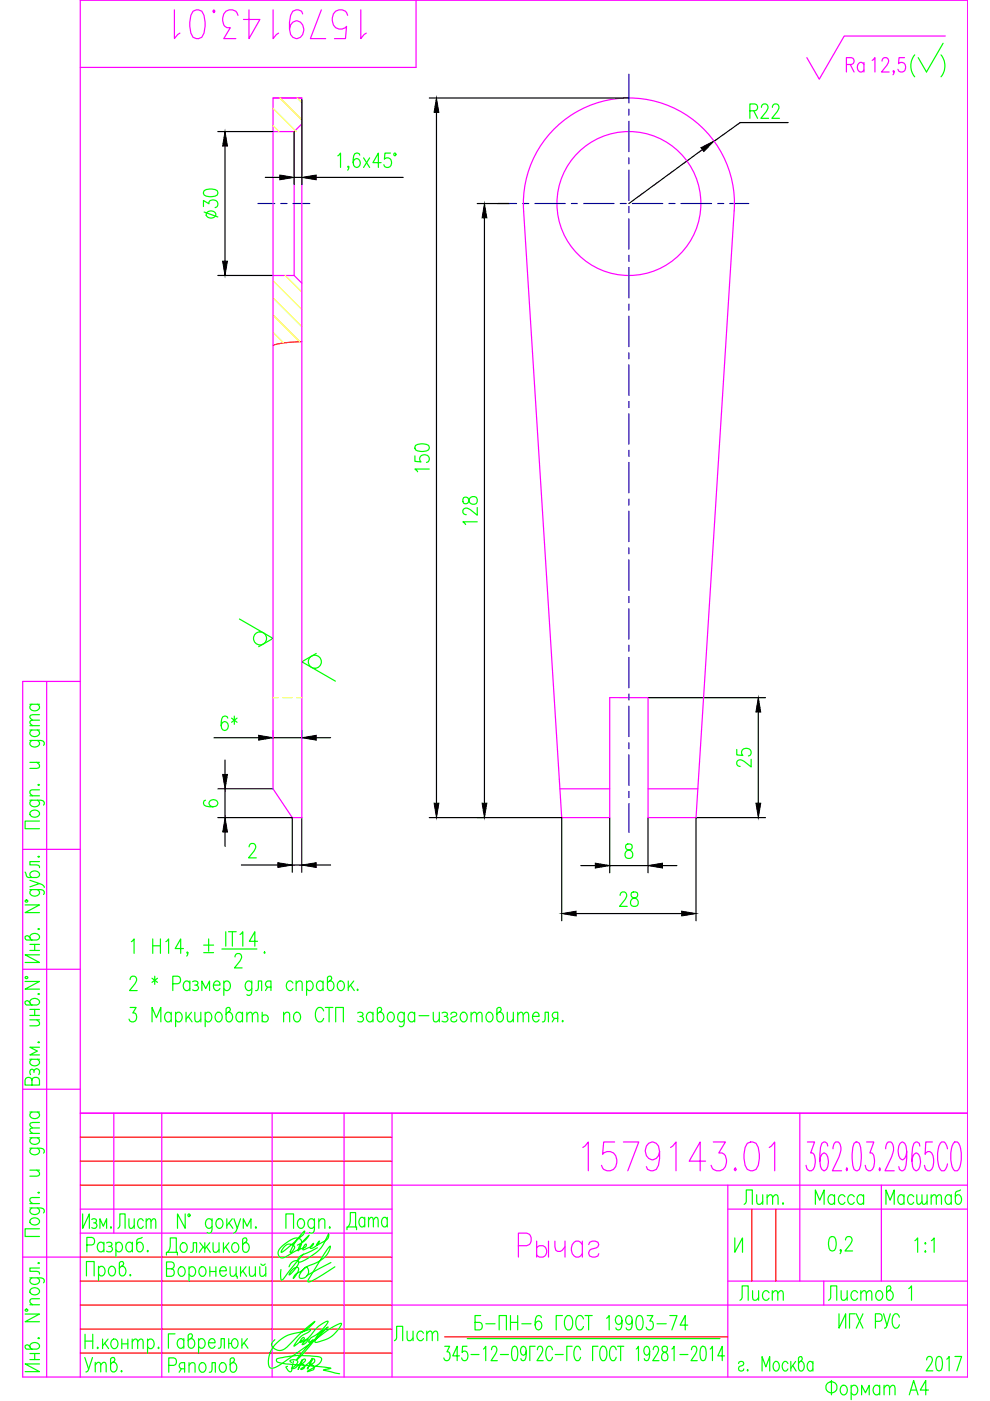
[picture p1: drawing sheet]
<svg xmlns="http://www.w3.org/2000/svg" width="210mm" height="297mm" viewBox="0 0 210 297" stroke-linecap="round" stroke-linejoin="round" font-family="sans-serif">
<defs><g id="words">
<text font-size="10.6" fill="#f0f" x="35.6" y="9.5">1579143.01</text>
<text font-size="10.1" fill="#f0f" x="122.4" y="249.4">1579143.01</text>
<text font-size="8.8" fill="#f0f" x="108.7" y="267.8">Рычаг</text>
<text font-size="7.1" fill="#0f0" x="26.5" y="203.9">1 H14, %%P .</text>
<g font-size="6.6" fill="#f0f">
<text x="178.2" y="16.6">Ra</text>
<text x="174.3" y="276.9">Листов</text>
</g>
<g font-size="6.6" fill="#0f0">
<text x="157.7" y="26.5">R22</text>
<text x="92.1" y="101.2" transform="rotate(-90 92.1 101.2)">150</text>
<text x="45.5" y="156.3">6*</text>
<text x="160.2" y="163.7" transform="rotate(-90 160.2 163.7)">25</text>
<text x="23.6" y="261.8">Лист</text>
<text x="155.6" y="276.9">Лист</text>
<text x="16.6" y="292.1">Утв.</text>
</g>
<g font-size="6.2" fill="#0f0">
<text x="46.9" y="47.6" transform="rotate(-90 46.9 47.6)">30</text>
<text x="102" y="112.5" transform="rotate(-90 102 112.5)">128</text>
<text x="130.2" y="193.3">28</text>
<text x="156.6" y="256.5">Лит.</text>
<text x="171.8" y="256.5">Масса</text>
<text x="186.6" y="256.5">Масштаб</text>
<text x="82.5" y="285.4">Лист</text>
<text x="34.6" y="292.1">Ряполов</text>
<text x="195.1" y="291.7">2017</text>
</g>
<text font-size="4.4" fill="#0f0" x="42" y="172.2">6</text>
</g></defs>
<g fill="#000" stroke="#000" stroke-width=".21">
<path d="M47.7 27.9l.5 3.1h-1zM59.3 37.1l3.1 .5-3.1 .5zM64 37.6l3-.5v1zM92.5 20.8l.5 3h-1zM148.6 31.3l2.8-1.4-2.2 2.2zM47.2 55.4h1l-.5 3zM102.7 43.2l.5 3h-1zM54.8 155.9l3.1 .5-3.1 .5zM64 156.4l3-.5v1zM160.8 147.9l.5 3.1h-1zM47.7 173.4l.5 3h-1zM47.2 164.2h1l-.5 3z"/>
<path d="M92 170.3h1l-.5 3.1zM102.2 170.3h1l-.5 3.1zM160.3 170.3h1l-.5 3.1zM58.9 182.9l3.1 .5-3.1 .5zM64 183.4l3-.5v1zM119.1 193.7l3.1-.5v1zM126.2 183l3.1 .5-3.1 .5zM137.4 183.5l3.1-.5v1zM144.5 193.2l3.1 .5-3.1 .5z"/>
</g>
<g fill="none" stroke="#000" stroke-width=".25">
<path d="M46.2 27.9h11.7M47.7 31v24.4M56.3 37.6h3M62.4 27.9v11.2M62.4 37.6h1.6M64 21.1v18M67 37.6h18.5M91 20.8h42.3M92.5 23.8v146.5M148.9 31.7l-15.6 11.5M156.9 26l-5.4 3.9M46.2 58.4h11.7"/>
<path d="M101.2 43.2h6.7M102.7 46.2v124.1M45.4 156.4h9.4M57.9 154.9v1.7M57.9 156.4h6.1M64 154.9v1.7M67 156.4h3.1M137.4 147.9h24.9M160.8 151v19.3M46.2 173.4h15.8v11.5M46.2 167.2h11.7M47.7 161.1v3.1"/>
<path d="M47.7 176.4v3M64 173.4v11.5M91 173.4h28.1v21.8M129.3 173.4v11.6M137.4 173.4v11.6M162.3 173.4h-14.7v21.8M51.2 183.4h7.7M62 183.4h2M67 183.4h3.1M122.2 193.7h22.3M123.2 183.5h3M129.3 183.5h8.1"/>
<path d="M140.5 183.5h3"/>
</g>
<g fill="none" stroke="#f0f" stroke-width=".25">
<path d="M88.2 .1v14.2h-71.2M187 13l.3-.6 .6-.2a.95 .95 0 0 1 .2 1.6l-1.2 1.5h1.6M189.6 15.1l-.1 .2-.2-.2 .2-.1a.64 .64 0 0 1-.2 .9M191.8 12.2h-1.2l-.1 1.3a.89 .89 0 0 1 1.1-.2 .89 .89 0 0 1 .4 1.1 .83 .83 0 0 1-.7 .9 .83 .83 0 0 1-.9-.6M200.4 7.6h-21.4l-5.3 9.2-2.6-4.6M57.9 20.8h6.1v152.6h-2l-4.1-6.2zM57.9 27.9h4.5M57.9 20.8h6.1M64 26.3l-1.6 1.6v30.5M57.9 58.4h4.5M62.4 58.4l1.6 1.6M111 44.7a22.4 22.4 0 0 1 22.3-23.9 22.4 22.4 0 0 1 22.4 23.9l-8.1 128.7h-10.2v-25.5h-8.1v25.5h-10.2l-8.1-128.7"/>
<path d="M9.9 144.5v147.5M17 144.5h-12.2v147.5h200.4v-291.9h-188.2v291.9M118.7 167.2h10.6M137.4 167.2h10.6M4.8 180.1h12.2M4.8 205.5h12.2M4.8 230.9h12.2M17 236h188.2M24.1 236v25.4M34.3 236v56M57.7 236v56M73 236v56"/>
<path d="M83.1 236v56M169.6 236v35.6M17 256.4h66.1M83.1 251.3h122.1M154.3 256.4h50.9M154.3 251.3v40.7M171.2 242.1h1.5l-.8 2.4h.4a3.2 3.2 0 0 1 .1 3.4l-.4 .3h-.4l-.4-.3-.3-.8M175.5 243l-.1-.6-.5-.3-.7 .3a10.9 10.9 0 0 0-.2 5l.2 .5 .6 .3a2.4 2.4 0 0 0 .7-2.9l-.3-.6-.5-.2-.5 .2-.4 1.5M176.6 243.6a1.8 1.8 0 0 1 .6-1.5h.5a2.04 2.04 0 0 1 .4 2.4l-1.6 3.7h1.9M179.5 247.6l.2 .3-.2 .3-.1-.3zM181.1 242.4l.4-.3 .7 .3a9.2 9.2 0 0 1 0 5.5l-.4 .3h-.3l-.4-.3a9.2 9.2 0 0 1 0-5.5zM183.7 242.1h1.6l-.9 2.4h.4a3.2 3.2 0 0 1 .2 3.4l-.4 .3h-.5l-.4-.3-.2-.8"/>
<path d="M186.5 247.6l.2 .3-.2 .3-.1-.3zM186.9 251.3v20.3M187.8 243.6a1.71 1.71 0 0 1 .5-1.5h.6a2.01 2.01 0 0 1 .4 2.4l-1.7 3.7h2M192.2 244.2l-.4 1.4-.5 .3a2.39 2.39 0 0 1-.7-2.9l.2-.6 .5-.3 .5 .3a8.1 8.1 0 0 1 0 5.5l-.4 .3h-.3l-.4-.3-.1-.5M195 243l-.1-.6-.4-.3-.7 .3a10.7 10.7 0 0 0-.3 5l.3 .5 .5 .3a2.4 2.4 0 0 0 .7-2.9l-.2-.6-.6-.2-.4 .2-.3 .6-.1 .9M197.7 242.1h-1.4l-.1 2.6 .5-.5h.4a2.27 2.27 0 0 1 .9 2.3l-.2 .9-.3 .5-.4 .3h-.4l-.4-.3-.3-.8M200.9 243.6l-.1-.6a1 1 0 0 0-1.2-.9 5.7 5.7 0 0 0 0 6.1h.6l.3-.3 .4-1.1M202.4 242.1a1.22 1.22 0 0 1 1.3 1.5 5.5 5.5 0 0 1-.7 4.6 1.24 1.24 0 0 1-1.3-1.4 5.4 5.4 0 0 1 .7-4.7zM4.8 266.5h12.2M17 261.4h66.1M83.1 276.7h122.1M154.3 271.6h50.9"/>
<circle cx="133.3" cy="43.1" r="15.3"/>
</g>
<g fill="none" stroke="#00f" stroke-width=".25">
<path d="M133.3 15.7v6.1M133.3 23.1v1.3M133.3 25.7v6.5M133.3 33.5v1.2M133.3 36v6.5M54.7 43.2h3.6M59.5 43.2h1.3M62.1 43.2h3.6M105.5 43.2h4M110.8 43.2h1.3M113.4 43.2h6.5M121.1 43.2h1.3"/>
<path d="M123.7 43.2h6.5M131.5 43.2h1.3M133.3 43.8v1.3M133.3 46.4v6.4M133.3 54.1v1.3M133.3 56.7v6.5M134.1 43.2h6.4M141.8 43.2h1.3M144.4 43.2h6.5M152.2 43.2h1.2M154.7 43.2h4.1M133.3 64.5v1.3"/>
<path d="M133.3 67v6.5M133.3 74.8v1.3M133.3 77.4v6.4M133.3 85.1v1.3M133.3 87.7v6.5M133.3 95.5v1.2M133.3 98v6.5M133.3 105.8v1.3M133.3 108.4v6.4M133.3 116.1v1.3M133.3 118.7v6.5M133.3 126.5v1.3"/>
<path d="M133.3 129v6.5M133.3 136.8v1.3M133.3 139.4v6.4M133.3 147.1v1.3M133.3 149.7v6.5M133.3 157.5v1.3M133.3 160v6.5M133.3 167.8v1.3M133.3 170.4v6.1"/>
</g>
<path d="M64 72.4l-.8 .1a18.1 18.1 0 0 0-5.3 .7M17 241.1h66.1M17 246.2h66.1M17 251.3h66.1M159.4 256.4v15.2M164.5 256.4v15.2M17 266.5h66.1M17 271.6h66.1M17 276.7h66.1M17 281.8h66.1M17 286.9h66.1M94.3 283.4h60" fill="none" stroke="#f00" stroke-width=".25"/>
<path d="M57.9 26.6l1.3 1.3M57.9 23l4.9 4.9M59.4 20.8l4.6 4.6M63 20.8l1 1M57.9 59.5l6.1 6.1M60.5 58.4l3.5 3.6M57.9 70.5l2.2 2.2M57.9 66.8l5.6 5.6M57.9 63.2l6.1 6.1M57.9 147.9h1.1M60 147.9h1.9M62.9 147.9h1.1" fill="none" stroke="#ff0" stroke-width=".25"/>
<g fill="none" stroke="#0f0" stroke-width=".25">
<path d="M193.9 11.6a3.7 3.7 0 0 0 0 4.7M199.5 11.6a3.7 3.7 0 0 1 0 4.7M200 9.2l-3.6 6.1-1.7-3.1M71.6 33l.6-.5v3M73.9 35.4l-.1 .1-.1-.1 .1-.2a.64 .64 0 0 1-.1 .9M76.3 32.9a.65 .65 0 0 0-1.1-.3 2.85 2.85 0 0 0 0 2.8 .67 .67 0 0 0 1.1-.3 .87 .87 0 0 0-.1-1.1 .87 .87 0 0 0-1-.2l-.3 .7M77.1 33.5l1.3 2M78.4 33.5l-1.3 2M80.8 34.5h-1.7l1.1-2v3M82.8 32.5h-1.2l-.1 1.3a.89 .89 0 0 1 1.1-.2 .89 .89 0 0 1 .4 1 .83 .83 0 0 1-.7 .9 .83 .83 0 0 1-.9-.6M50.8 131.2l7.1 4.2-3.1 1.7M67 138.5l-3 1.8 7.1 4.1"/>
<path d="M6.3 157l2.8 .1 .3 .4-.2 .5M6.3 154.8h2.1M6.3 153.9h2.1M6.3 149.3h2.1M6.8 157a.68 .68 0 0 0-.5 .6 .68 .68 0 0 0 .5 .7 1.02 1.02 0 0 0 1.6-.8l-.5-.5M6.8 154.8a.68 .68 0 0 0-.5 .6 .68 .68 0 0 0 .5 .7 1.02 1.02 0 0 0 1.6-.9l-.5-.4M6.8 149.3a.68 .68 0 0 0-.5 .7 .68 .68 0 0 0 .5 .6 1.02 1.02 0 0 0 1.6-.8l-.5-.5M8.4 152.7l-1.9 .1-.2 .5 .6 .6M8.4 151.5l-1.9 .1-.2 .5 .6 .6M6.3 169.7l2.8 .1 .3 .3-.2 .6M6.3 168.7h2.1M6.3 161.6h2.1"/>
<path d="M6.5 172.1a1.09 1.09 0 0 1 1.1-.3 1.09 1.09 0 0 1 .8 .9 1.07 1.07 0 0 1-1.2 .6 1.07 1.07 0 0 1-.9-1zM6.8 169.7a.68 .68 0 0 0-.5 .6 .68 .68 0 0 0 .5 .6 1.02 1.02 0 0 0 1.6-.8l-.5-.4M7.8 161.6l.6 .6-.2 .6-1.9 .1M8.1 166.4l.1-.1 .2 .1-.2 .1zM8.4 174.1h-3.1v1.6h3.1M8.4 167.5l-1.9 .1-.2 .6 .6 .5M52.8 179.6l.3-.6 .7-.2a.95 .95 0 0 1 .1 1.6l-1.2 1.5h1.6M132.8 179.1a.68 .68 0 0 0 .2 1 1.08 1.08 0 0 1 1 .6 1.08 1.08 0 0 1-.1 1.1 .9 .9 0 0 1-1.4-.3 .9 .9 0 0 1 .7-1.2l.5-.2a.62 .62 0 0 0 .3-.6 .62 .62 0 0 0-.4-.6zM5.3 191.9h3.1l-3.1 1.6h3.1M5.3 184.9l.5 1 2 .2a.66 .66 0 0 0 .6-.6 .66 .66 0 0 0-.5-.7 .93 .93 0 0 0-1.1-.1 .93 .93 0 0 0-.3 1.1l.3 .3M6.3 198.8a1.02 1.02 0 0 1 1.1-.9 1.02 1.02 0 0 1 1 .9l-.6 .5h-2.2l-.3-.3v-.4l.5-.2 .2 .1 .8 .8M6.3 188.6l2.8 .1 .3 .4-.2 .5"/>
<path d="M6.3 186.6l2.1 .7-2.1 .7M6.8 188.6l-.2 .1a.59 .59 0 0 0-.1 .9 1.09 1.09 0 0 0 1.1 .4 1.09 1.09 0 0 0 .8-.9l-.5-.5M8.1 197l.1-.1 .2 .1-.2 .1zM8.1 181.6l.1-.1 .2 .1-.2 .2zM8.4 187.3l.6 .3 .4 .5M8.4 182.7h-2.1v.7l1.9 .1 .2 .5M5.3 208.1h3.1l-3.1 1.6h3.1M6.3 212.6a1.02 1.02 0 0 1 1.1-.9 1.02 1.02 0 0 1 1 .9l-.6 .5h-2.2l-.3-.4v-.3l.5-.3 .2 .2 .8 .8M6.3 216.2h2.1M6.3 214h2.1M6.3 215.3h2.1M6.3 200.2h2.1"/>
<path d="M6.3 201.5h2.1M7.4 200.2v1.3M7.4 214v1.3M7.8 216.2l.6 .6-.2 .6-1.9 .1M8.1 210.8l.1-.2 .2 .2-.2 .1zM8.4 202.4h-3.1l3.1 1.7h-3.1M27.6 207.7l.2-.6 .7-.1a.95 .95 0 0 1 .1 1.6l-1.1 1.4h1.6M27.6 213.6h1.3l-.7 1.2h.3a.96 .96 0 0 1 .4 1.4 .96 .96 0 0 1-1.4 .2l-.1-.3M32.2 207.4l1.2 .9M32.2 216.7v-3.1l1 2.2 .9-2.2v3.1M32.8 207v1.7M33.4 207.4l-1.2 .9"/>
<path d="M36.3 215.1l-.5-.5a1.02 1.02 0 0 0-.9 1 1.02 1.02 0 0 0 .9 1.1l.5-.5M36.3 214.6v2.1M36.6 208.6h1.1a.83 .83 0 0 0 .6-.8 .83 .83 0 0 0-.6-.8h-1.1v3M37.2 215.1l.5-.5a1.02 1.02 0 0 1 .9 1 1.02 1.02 0 0 1-.9 1.1l-.5-.5M37.2 214.6v3.1M39.4 214.6v2.1M39.9 215.5l.8 1.2M40.2 208.4a.68 .68 0 0 0-.6-.4 .68 .68 0 0 0-.6 .4 .92 .92 0 0 0-.1 1.2 .92 .92 0 0 0 1.1 .3l.2-.3M40.2 208v2M40.6 214.6l-1.2 1.5M40.8 208.1a.73 .73 0 0 1 1.2 .3l-.4 .5h-.3M41.3 214.6l.1 1.9 .6 .2 .6-.6"/>
<path d="M41.6 208.9a.6 .6 0 0 1 .5 .5 .6 .6 0 0 1-.5 .6l-.8-.1M42.6 214.6v2.1M42.8 210v-2l.8 1.6 .8-1.6v2M43.5 215.1l.5-.5a1.02 1.02 0 0 1 .9 1 1.02 1.02 0 0 1-.9 1.1l-.5-.5M43.5 214.6v3.1M45.2 208.9h1.4a.68 .68 0 0 0-.4-.9 .68 .68 0 0 0-.8 .4 1.02 1.02 0 0 0 .8 1.6l.4-.4M46 214.8l.2-.2a1.02 1.02 0 0 1 .9 1 1.02 1.02 0 0 1-.9 1.1 1.2 1.2 0 0 1-.2-1.9zM47.5 208.4a.68 .68 0 0 1 .6-.4 .68 .68 0 0 1 .6 .4 1.02 1.02 0 0 1-.8 1.6l-.4-.4M47.5 208v3M48.4 214.6a1.03 1.03 0 0 1 .9 1 1.03 1.03 0 0 1-.9 1.1l-.5-.6v-2.2l.4-.3h.3l.3 .4-.2 .3-.8 .8M51.4 215.1l-.5-.5a1.02 1.02 0 0 0-.9 1 1.02 1.02 0 0 0 .9 1.1l.5-.5M51.4 214.6v2.1"/>
<path d="M52.3 215.2l.6-.6 .5 .2 .1 1.9M52.3 214.6v2.1M53.4 208.4l-.3-.3a.82 .82 0 0 0-.9 .1 .82 .82 0 0 0-.2 1 .83 .83 0 0 0 .9 .8l.5-.4M53.4 208l-.1 2.8-.4 .2-.6-.1M53.5 215.2l.6-.6 .5 .2 .1 1.9M54.2 210l.5-.1 .1-1.9h.7v2M55.6 215.5a.75 .75 0 0 1 1.2 0 .75 .75 0 0 1-.4 1.2h-.5l-.3-.3M55.6 214.6v2.1M56.7 209.3l-.4 .7M57.4 209.3l-.9-.1a.68 .68 0 0 1 .2-1.2h.7v2M60.1 215.2l.6-.6 .6 .2 .1 1.9M60.1 214.6v2.1"/>
<path d="M62.1 208.4a.68 .68 0 0 0-.6-.4 .68 .68 0 0 0-.7 .4 1.02 1.02 0 0 0 .8 1.6l.5-.4M62.6 214.8l.2-.2a1.02 1.02 0 0 1 .9 1 1.02 1.02 0 0 1-.9 1.1 1.22 1.22 0 0 1-.2-1.9zM62.8 208.6l.6-.6 .6 .1 .1 1.9M62.8 208v2M65 208.4a.68 .68 0 0 1 .6-.4 .68 .68 0 0 1 .7 .4 1.02 1.02 0 0 1-.8 1.6l-.5-.4M65 208v3M68.5 208.4a.68 .68 0 0 0-.6-.4 .68 .68 0 0 0-.7 .4 .92 .92 0 0 0 0 1.2 .92 .92 0 0 0 1.1 .3l.2-.3M68.5 208v2M68.6 214.3a.82 .82 0 0 0-.8-.7 .82 .82 0 0 0-.8 .7 1.93 1.93 0 0 0 .6 2.4 .87 .87 0 0 0 1-.8M69 213.6h1.6M69.8 213.6v3.1M69.9 208a1.02 1.02 0 0 1 .9 1 1.02 1.02 0 0 1-.9 1l-.5-.6v-2.1l.4-.3h.3l.2 .4-.1 .3-.8 .7"/>
<path d="M71.2 216.7v-3.1h1.6v3.1M71.9 208.1a.82 .82 0 0 1 .9 .1 .82 .82 0 0 1 .2 1 .83 .83 0 0 1-.9 .8 1.19 1.19 0 0 1-.2-1.9zM73.8 208v2M74.3 208.9l.8 1.1M75 208l-1.2 1.4M75.8 209.7l.1 .2-.1 .1-.1-.1zM75.8 214.8a.72 .72 0 0 1 1.2 .3l-.4 .4h-.3M76.6 215.5a.6 .6 0 0 1 .5 .6 .6 .6 0 0 1-.5 .6l-.8-.2M79.1 215.1l-.5-.5a1.02 1.02 0 0 0-.9 1 1.02 1.02 0 0 0 .9 1.1l.5-.5M79.1 214.6v2.1M80.5 214.6a1.02 1.02 0 0 1 .9 1 1.02 1.02 0 0 1-.9 1.1l-.5-.6v-2.2l.4-.3h.3l.2 .4-.1 .3-.8 .8M82.5 214.8l.2-.2a1.03 1.03 0 0 1 .9 1 1.03 1.03 0 0 1-.9 1.1 1.2 1.2 0 0 1-.2-1.9z"/>
<path d="M85.7 215.1l-.5-.5a1.02 1.02 0 0 0-.9 1 1.02 1.02 0 0 0 .9 1.1l.5-.5M85.7 214.6l-.1 2.8-.4 .3-.5-.2M87.9 215.1l-.4-.5a1.02 1.02 0 0 0-1 1 1.02 1.02 0 0 0 1 1.1l.4-.5M87.9 214.6v2.1M88.8 215.3h2.1M91.9 214.6l.1 1.9 .6 .2 .5-.6M93.1 214.6v2.1M93.7 214.8a.73 .73 0 0 1 1.2 .3l-.4 .4h-.3M94.5 215.5a.6 .6 0 0 1 .5 .6 .6 .6 0 0 1-.5 .6l-.8-.2M95.6 215.1a.67 .67 0 0 1 .6-.5 .67 .67 0 0 1 .7 .5l-.4 .4-.6 .1a.57 .57 0 0 0-.2 .9 .72 .72 0 0 0 1.2-.3M97.9 214.8l.2-.2a1.02 1.02 0 0 1 1 1 1.02 1.02 0 0 1-1 1.1 1.2 1.2 0 0 1-.2-1.9zM99.9 215.2l.6-.6 .4 .2 .1 1.9"/>
<path d="M99.9 214.6v2.1M101 215.2l.6-.6 .5 .2 .1 1.9M103.4 214.8l.2-.2a1.02 1.02 0 0 1 .9 1 1.02 1.02 0 0 1-.9 1.1 1.22 1.22 0 0 1-.2-1.9zM105.8 214.6a1.02 1.02 0 0 1 1 1 1.02 1.02 0 0 1-1 1.1l-.5-.6v-2.2l.4-.3h.3l.3 .4-.1 .3-.9 .8M107.6 214.6l.1 1.9 .6 .2 .5-.6M108.8 214.6v2.1M109.8 215.2l.5-.6 .5 .2 .1 1.9M109.8 214.6v2.1M110.9 215.2l.6-.6 .5 .2 .1 1.9M112.9 215.5h1.4a.68 .68 0 0 0-.4-.8 .68 .68 0 0 0-.9 .4 1.02 1.02 0 0 0 .8 1.6l.5-.5M115 216.7l.5-.2 .1-1.9h.7v2.1M117.5 215.9l-.4 .8"/>
<path d="M118.2 215.9h-.7l-.2-.1a.68 .68 0 0 1 .2-1.2h.7v2.1M119.3 216.4l.1 .1-.1 .2-.1-.2zM6.3 224.6h2.1M6.3 235.8h2.1M6.8 235.8a.68 .68 0 0 0-.5 .6 .68 .68 0 0 0 .5 .7 1.02 1.02 0 0 0 1.6-.9l-.5-.4M6.8 229a.75 .75 0 0 0-.8-.6 .75 .75 0 0 0-.7 .6v1.1h3.1v-1.1a.83 .83 0 0 0-.8-.6 .83 .83 0 0 0-.8 .6v1.1M6.8 224.6l-.5 .5a1.02 1.02 0 0 0 1.1 .9 1.02 1.02 0 0 0 1-.9l-.5-.5M7.2 227a.6 .6 0 0 1 .6-.4 .6 .6 0 0 1 .6 .4l-.2 .8M7.2 227.4v-.4l-.4-.3a.73 .73 0 0 0-.3 1.1M8.1 221l.1-.1 .2 .1-.2 .1zM8.4 239.1l-1.9 .2-.2 .4 .6 .6M8.4 238l-1.9 .1-.2 .5 .6 .5"/>
<path d="M8.4 222h-2.1l1.6 .8-1.6 .9h2.1M6.3 256.1l2.8 .1 .3 .4-.2 .6M6.3 243.4l2.8 .2 .3 .3-.2 .6M6.3 255.2h2.1M6.3 248.1h2.1M6.3 241.2h2.1M6.3 240.3h2.1M6.5 258.6a1.09 1.09 0 0 1 1.1-.4 1.09 1.09 0 0 1 .8 .9 1.07 1.07 0 0 1-1.2 .6 1.07 1.07 0 0 1-.9-.9zM6.8 256.1a.68 .68 0 0 0-.5 .7 .68 .68 0 0 0 .5 .6 1.02 1.02 0 0 0 1.6-.8l-.5-.5M6.8 243.4a.68 .68 0 0 0-.5 .7 .68 .68 0 0 0 .5 .6 1.02 1.02 0 0 0 1.6-.8l-.5-.5M6.8 241.2a.68 .68 0 0 0-.5 .7 .68 .68 0 0 0 .5 .6 1.02 1.02 0 0 0 1.6-.8l-.5-.5M7.8 248.1l.6 .6-.2 .6-1.9 .1"/>
<path d="M8.1 252.9l.1-.2 .2 .2-.2 .1zM8.4 253.9l-1.9 .1-.2 .6 .6 .6M17.5 257.4v3l1.4-3v3M19.5 258.5a.61 .61 0 0 1 1 .3l-.3 .5h-.3M20.2 259.3a.62 .62 0 0 1 .4 .5 .62 .62 0 0 1-.4 .6l-.7-.1M39.3 257.4v3l-1.7-3v3M45 258.8a.68 .68 0 0 0-.7-.4 .68 .68 0 0 0-.6 .4 1.02 1.02 0 0 0 .8 1.6l.5-.4M45 258.4l-.2 2.8-.3 .2-.6-.1M46.1 258.5l.3-.1a1.02 1.02 0 0 1 .9 1 1.02 1.02 0 0 1-.9 1 1.2 1.2 0 0 1-.3-1.9zM48.1 258.4v2M48.6 259.3l.8 1.1M49.3 258.4l-1.2 1.4"/>
<path d="M49.6 258.4l.7 2 .7-2M63.4 258.5a.65 .65 0 0 1 1.1 .3 1.02 1.02 0 0 1-.9 1.6 1.2 1.2 0 0 1-.2-1.9zM66.7 258.8a.68 .68 0 0 0-.7-.4 .68 .68 0 0 0-.6 .4 1.02 1.02 0 0 0 .8 1.6l.5-.4M66.7 258.4l-.2 2.8-.3 .2-.6-.1M67.6 259l.6-.6 .6 .1 .1 1.9M67.6 258.4v2M77.3 258.5l-.4-.4h-.3a1.26 1.26 0 0 0 0 2h.3l.4-.4M77.3 258.1v2M78.1 258.7l.5-.6 .5 .2 .1 1.8M78.1 258.1v2M79.2 258.7l.5-.6 .4 .2 .1 1.8M82.1 258.5l-.4-.4h-.3a1.26 1.26 0 0 0 0 2h.3l.4-.4"/>
<path d="M82.1 258.1v2M5.3 278.6h3.1l-3.1 1.6h3.1M6.3 270.9l2.8 .1 .3 .4-.2 .6M6.3 276.6h2.1M6.5 273.4a1.09 1.09 0 0 1 1.1-.3 1.09 1.09 0 0 1 .8 .9 1.07 1.07 0 0 1-1.2 .5 1.07 1.07 0 0 1-.9-.9zM6.8 270.9a.68 .68 0 0 0-.5 .7 .68 .68 0 0 0 .5 .6 1.02 1.02 0 0 0 1.6-.8l-.5-.5M8.1 267.8l.1-.1 .2 .1-.2 .1zM8.4 260.5h-3.1v1.7h3.1M8.4 275.4l-1.9 .1-.2 .6 .6 .5M8.4 268.8h-2.1v.7l1.9 .2 .2 .4M18.3 270.5v-3h1.7v3M18.4 264h1.1a.83 .83 0 0 0 .6-.8 .83 .83 0 0 0-.6-.8h-1.1v3"/>
<path d="M20.9 268.9l.5-.4a1.02 1.02 0 0 1 .9 1 1.02 1.02 0 0 1-.9 1l-.5-.4M20.9 268.5v3M21.2 260.4v-2l.7 1.6 .7-1.6v2M22 263.8l-.4-.4a1.02 1.02 0 0 0-1 1 1.02 1.02 0 0 0 1 1l.4-.4M22 263.4v2M22.6 263.5a.73 .73 0 0 1 1.2 .3l-.4 .5h-.3M23.3 268.6a.65 .65 0 0 1 1.1 .3 1.02 1.02 0 0 1-.8 1.6 1.19 1.19 0 0 1-.3-1.9zM23.4 264.3a.6 .6 0 0 1 .5 .5 .6 .6 0 0 1-.5 .6l-.8-.1M24.6 263.8l.4-.4a1.02 1.02 0 0 1 1 1 1.02 1.02 0 0 1-1 1l-.4-.4M24.6 263.4v3M25.8 268.5a1.02 1.02 0 0 1 .9 1 1.02 1.02 0 0 1-.9 1l-.5-.6v-2.1l.4-.3h.3l.2 .4-.1 .3-.8 .7M27.6 270.2l.1 .2-.1 .1-.1-.1z"/>
<path d="M28.1 263.8l-.5-.4a1.02 1.02 0 0 0-.9 1 1.02 1.02 0 0 0 .9 1l.5-.4M28.1 263.4v2M30.2 262.4l-1.1 .4-.1 2a.65 .65 0 0 0 .6 .6 .65 .65 0 0 0 .7-.4 1.02 1.02 0 0 0-.8-1.6l-.5 .4M31.3 265.1l.1 .2-.1 .1-.1-.1zM35.3 266.1v-.6h2.3v.6M35.3 269h1.1a.83 .83 0 0 1 .6 .8 .83 .83 0 0 1-.6 .8h-1.1v-3h1.1a.74 .74 0 0 1 .6 .7 .74 .74 0 0 1-.6 .7M35.5 265.5a3.1 3.1 0 0 0 .6-3h1.3v3M38.1 268.7a.65 .65 0 0 1 1 .3 1.02 1.02 0 0 1-.8 1.6 1.2 1.2 0 0 1-.2-1.9zM38.5 263.6l.3-.1a1.02 1.02 0 0 1 .9 1 1.02 1.02 0 0 1-.9 1 1.19 1.19 0 0 1-.3-1.9zM40.1 269a.68 .68 0 0 1 .6-.5 .68 .68 0 0 1 .7 .5 1.02 1.02 0 0 1-.9 1.6l-.4-.4M40.1 268.6v3M40.4 265.5l.5-.1 .1-1.9h.7v2"/>
<path d="M42.4 263.5l1 1.3 1.1-1.3M42.5 268.7a.65 .65 0 0 1 1.1 .3 1.02 1.02 0 0 1-.9 1.6 1.2 1.2 0 0 1-.2-1.9zM43.1 264.3l-.8 1.2M43.4 263.5v2M43.8 264.3l.8 1.2M44.5 269.6h1.3M44.5 268.6v2M45.2 263.5l.1 1.9 .6 .1 .5-.6M45.8 268.6v2M46.4 263.5v2M46.6 269.4h1.4a.68 .68 0 0 0-.4-.8 .68 .68 0 0 0-.9 .4 1.02 1.02 0 0 0 .8 1.6l.5-.4M47.4 263.5v2"/>
<path d="M47.8 264.3l.9 1.2M48.5 263.5l-1.1 1.4M48.8 268.6l.1 1.9 .6 .1 .6-.6M49.5 263.6a.82 .82 0 0 1 .9 .1 .82 .82 0 0 1 .2 .9 .82 .82 0 0 1-.9 .9 1.19 1.19 0 0 1-.2-1.9zM50.1 268.6v2h.2v.4M50.3 260.4l-.2 .6-.6 .4M51 268.6v2M51.5 269.4l.8 1.2M51.6 260.4v-2l.8 1.6 .8-1.6v2M51.9 263.5a1.02 1.02 0 0 1 1 1 1.02 1.02 0 0 1-1 1l-.5-.6v-2.2l.4-.2h.3l.3 .4-.1 .3-.9 .7M52.2 268.6l-1.2 1.4M52.9 268.6l.1 1.9 .6 .1 .5-.6"/>
<path d="M54.1 268.6v2M54.3 260.1l.1 .2-.1 .1-.2-.1zM55.1 268.6l.1 1.9 .6 .1 .5-.6M55.3 268a.5 .5 0 0 0 .5 .3 .5 .5 0 0 0 .4-.3M56.3 268.6v2M60.4 264.2a1.23 1.23 0 0 1 2.1 .3l-.3 .5a.69 .69 0 0 1-.6 .6 10.3 10.3 0 0 1 2.5-4.2l.5-.4-.4 .9-3.9 3.2-.7 .4 .2-.5zM60.6 260.4v-3h1.6v3M61.3 268.6a1.52 1.52 0 0 1 2-1.2 4.4 4.4 0 0 1-2 2.9 2 2 0 0 1 1.9-1.5 2.91 2.91 0 0 1-1 2.2l.6-.9 1-.5 .7-.6a.46 .46 0 0 1 .5-.3 .46 .46 0 0 1 .4 .5 1.35 1.35 0 0 1-.4 1.5 1.35 1.35 0 0 1-1.5 .1 3.2 3.2 0 0 1 2.1-2.5 5.8 5.8 0 0 0 4.4-3.8v-.3l-1.5 2-3.1 5-.1 .5 .1 .1a8 8 0 0 0 3.2-1.6l2.4-1.6M63.1 264a4.8 4.8 0 0 0 2.4-2.1l-.2 .2a5.1 5.1 0 0 0-2.1 3.1 2.46 2.46 0 0 0 .7-2v-.2a1.45 1.45 0 0 0-2.2-.2l-2.1 1.6a1.25 1.25 0 0 0-.7 1.2 1.25 1.25 0 0 0 .9 1.1 5.5 5.5 0 0 0 2.5-1.3l2.4-1 .2-.3v-.3l-.3 .2-.4 .7a.2 .2 0 0 0 .1 .3 .2 .2 0 0 0 .2-.1l1.5-.6 .5-.7-.3 .2a.59 .59 0 0 0-.4 .9 2.28 2.28 0 0 0 1.9-1.6l-.6 .9 1.6-.8a1.4 1.4 0 0 0 1-1.6l-.1 .1a9.1 9.1 0 0 1-6.3 5.9l-.2-.3a1.74 1.74 0 0 1 1.7-1.5l2.5-1.3M64.3 265.9l-4.6 5.5-.2-.8 .1-1.4M69.9 260.1l.1 .2-.1 .1-.1-.1zM70.2 267.7l-5.2 2.8"/>
<path d="M73.6 260.7v-.6h2v.6M73.8 260.1a3.3 3.3 0 0 0 .5-3h1.1v3M101.9 278.9h-1.2v3.1h1a.84 .84 0 0 0 .6-.8 .84 .84 0 0 0-.6-.8h-1M108.2 278.9v3.1M109.8 278.9v3.1M114.8 279.4l-.1-.3-.6-.2a1.72 1.72 0 0 0-.6 2.1l.1 .5 .5 .5a.96 .96 0 0 0 .8-1 .96 .96 0 0 0-.8-.9l-.3 .1-.3 .8M119.2 278.9h-1.3v3.1M120.1 279.1l.2-.2a.98 .98 0 0 1 1.1 1.2 1.89 1.89 0 0 1-.6 1.9 .98 .98 0 0 1-1.1-1.2 2.14 2.14 0 0 1 .4-1.7zM123.7 279.6l-.1-.2a.77 .77 0 0 0-.9-.5 2.05 2.05 0 0 0 0 3.1 .83 .83 0 0 0 1-.8M124 278.9h1.6M124.8 278.9v3.1M128.6 279.5l.6-.6v3.1"/>
<path d="M131.9 279.9a.77 .77 0 0 1-.8 .9 .98 .98 0 0 1-.6-1 .98 .98 0 0 1 .7-.9l.4 .2a2.7 2.7 0 0 1 0 2.7l-.6 .2-.3-.2-.1-.3M134.1 279.9a.77 .77 0 0 1-.8 .9 .98 .98 0 0 1-.7-1 .98 .98 0 0 1 .8-.9l.3 .2a2.7 2.7 0 0 1 0 2.7l-.5 .2-.3-.2-.1-.3M135.1 279.1l.6-.2a1.55 1.55 0 0 1 .7 1.8l-.4 1.1-.5 .2a1.55 1.55 0 0 1-.7-1.8zM137.2 278.9h1.2l-.6 1.2h.3a1.03 1.03 0 0 1 .4 1.1 1.03 1.03 0 0 1-.9 .8l-.4-.2-.2-.4M142 278.9h1.5l-1 3.1M155.8 262.5v3l1.6-3v3M176 262.3l.6-.1a1.46 1.46 0 0 1 .7 1.7l-.4 1.2-.5 .1a1.49 1.49 0 0 1-.7-1.7zM177.9 278.5v3.1l1.4-3.1v3.1M178.3 265.1l-.1 .1-.1-.1 .1-.2a.65 .65 0 0 1-.1 .9M179.3 262.9l.2-.6 .7-.1a.96 .96 0 0 1 .1 1.6l-1.1 1.4h1.6M181.3 278.5h-1.2v3.1M181.5 278.5l1.5 3.1"/>
<path d="M183 278.5l-1.5 3.1M187.3 278.5l.8 2.5M188.8 278.5l-.9 2.8-.4 .3M190.7 279.3a.71 .71 0 0 0-.7-.8 .71 .71 0 0 0-.7 .8 2.07 2.07 0 0 0 .5 2.3 .77 .77 0 0 0 .9-.7M192.7 273.2l.6-.6v3.1M194 263l.6-.5v3M196.2 263.5l.1 .1-.1 .2-.1-.2zM196.2 265.2l.1 .2-.1 .1-.1-.1zM197.5 263l.6-.5v3M6.3 285.6a1.02 1.02 0 0 1 1.1-1 1.02 1.02 0 0 1 1 1l-.6 .4h-2.2l-.3-.3v-.4l.5-.2 .2 .1 .8 .8M6.3 287h2.1M6.3 288.3h2.1"/>
<path d="M7.4 287v1.3M8.1 283.7l.1-.1 .2 .1-.2 .1zM8.4 289.2h-3.1l3.1 1.6h-3.1M18 282.9v3M18 284.3h1.7M19.7 282.9v3M21.7 283.9v2M22.9 283.9l-1.2 1.5M23.8 284a.65 .65 0 0 1 1.1 .3 1.02 1.02 0 0 1-.8 1.6 1.2 1.2 0 0 1-.3-1.9zM25.8 283.9v2M27.1 283.9v2M28 284.5l.6-.6 .5 .1 .1 1.9"/>
<path d="M28 283.9v2M29.2 284.5l.6-.6 .4 .1 .2 1.9M31.3 284.3a.68 .68 0 0 1 .6-.4 .68 .68 0 0 1 .7 .4 1.02 1.02 0 0 1-.9 1.6l-.4-.4M31.3 283.9v3.1M37.1 282.8h-1.4v3.1M39 284.3a.68 .68 0 0 0-.7-.5 .68 .68 0 0 0-.6 .5 .93 .93 0 0 0-.1 1.1 .93 .93 0 0 0 1.1 .3l.3-.3M39 283.8v2.1M40.4 283.8a1.02 1.02 0 0 1 .9 1 1.02 1.02 0 0 1-.9 1.1l-.5-.6v-2.2l.3-.3h.4l.2 .4-.1 .3-.8 .8M42.1 284.3a.68 .68 0 0 1 .6-.5 .68 .68 0 0 1 .7 .5 1.02 1.02 0 0 1-.8 1.6l-.5-.5M42.1 283.8v3.1M44.2 284.7h1.4a.68 .68 0 0 0-.4-.8 .68 .68 0 0 0-.9 .4 1.02 1.02 0 0 0 .8 1.6l.5-.5M46.3 285.9l.5-.2 .1-1.9h.7v2.1"/>
<path d="M48.5 284.8h.6a.89 .89 0 0 1 .8-1 1.09 1.09 0 0 1 .6 1.1 1.09 1.09 0 0 1-.8 1 1 1 0 0 1-.6-1.1M48.5 283.8v2.1M51.3 283.8v2.1M51.8 284.7l.8 1.2M52.5 283.8l-1.2 1.5M61.8 288.9l-.3-.3a1.08 1.08 0 0 1 1.6 .2l-.4 .7-.9 .5 .1 .1a2.34 2.34 0 0 0 2-1.4l.1-.4-.8 2.1 .3-.7a2.13 2.13 0 0 1 1-1.6l.2 .1a.92 .92 0 0 1-.8 .9 .62 .62 0 0 1 .7 .7 .62 .62 0 0 1-.8 .5 7 7 0 0 0 2.4-2.3l-1 2.2 1.1-2a.35 .35 0 0 1 .5 .1 .35 .35 0 0 1-.2 .5l-.4 .4-.5 .1 .5 .1 .3 .3a.54 .54 0 0 1 .1 .6 .54 .54 0 0 1-.6 .3l-.8 .2 2.4-1.6 .5-.6a.67 .67 0 0 0 0-.8 .67 .67 0 0 0-.8-.2 18.8 18.8 0 0 0-8.7 .6 .54 .54 0 0 0 .6 .7l1.4 .3 9.4 .8 .2 .1-1.6 .4 3.4 .8M62.2 288.6l-.3 1.5a.55 .55 0 0 1-.4 .7l-.4-.2-.5-.7 .4-.2M64 282.5l1.9-.6-.4 .5a5.8 5.8 0 0 0-3.2 3l1.9-1.3a.29 .29 0 0 0 .3-.2 .29 .29 0 0 0-.2-.3l-.5 .4-.1 .6 1.5-.7a1.21 1.21 0 0 1-1 1.2l-.1-.1 .1-.2 1.4-1.4a7.3 7.3 0 0 1 3.9-3.3l.1 .1a9.2 9.2 0 0 1-3.8 3.6l-.3 .8 .9-.5-2.4 2.7-1.1 1.5 1.4-1.3 2-2.4a8.5 8.5 0 0 1 3.2-3.2l-.1 .1a9.5 9.5 0 0 0-2.6 3v.1a6.3 6.3 0 0 0 5.6-4 11 11 0 0 0-4.3 2.4l-7.7 5.6-2.1 1.3a.9 .9 0 0 1-1.1 .1 .9 .9 0 0 1-.3-1.1 6.6 6.6 0 0 1 5.9-6.3 5.9 5.9 0 0 0 4-2.4h-.1a46.3 46.3 0 0 0-6.2 5.7 1.74 1.74 0 0 1-1.7 .3 1.74 1.74 0 0 1-1.2-1.4l.7-.8M94.3 285.4h1l-.5 1.2h.2a1.17 1.17 0 0 1-.1 1.9 .59 .59 0 0 1-.8-.6M97.4 287.5h-1.4l.9-2.1v3.1M99 285.4h-.9l-.1 1.4a.61 .61 0 0 1 .6-.4 .61 .61 0 0 1 .5 .5 1.02 1.02 0 0 1-.7 1.6l-.3-.2-.2-.4M99.1 283.8h53.5"/>
<path d="M99.9 287.2h1.7M102.5 286l.5-.6v3.1M103 280.7h2M104.2 286.2l.1-.5a.65 .65 0 0 1 1 0 .65 .65 0 0 1 0 .9l-1.2 1.9h1.3M105.8 282v-3.1h1.6v3.1M106.1 287.2h1.7M108.2 280.4h1.6M108.7 285.6l.5-.2a1.64 1.64 0 0 1 .6 1.8l-.3 1.1-.5 .2a1.61 1.61 0 0 1-.5-1.7zM110.6 280.7h2M111.6 286.5l-.3 .7-.3 .1a1.01 1.01 0 0 1-.6-.9 1.01 1.01 0 0 1 .6-1l.3 .2a3.1 3.1 0 0 1 0 2.7l-.5 .2-.3-.2-.1-.2M113.5 285.4h-1.2v3.1M113.9 286.2l.1-.5a.65 .65 0 0 1 1 0 .65 .65 0 0 1 0 .9l-1.2 1.9h1.4"/>
<path d="M117.1 286.2v-.3a.65 .65 0 0 0-.8-.5 2.23 2.23 0 0 0 0 3.1 .72 .72 0 0 0 .8-.7M117.7 287.2h1.7M121.3 285.4h-1.1v3.1M123.1 286.2l-.1-.3a.63 .63 0 0 0-.8-.5 2.23 2.23 0 0 0 0 3.1 .71 .71 0 0 0 .9-.7M126.8 285.4h-1.2v3.1M127.5 285.6l.2-.2a.74 .74 0 0 1 .9 .8 2.14 2.14 0 0 1-.5 2.3 .72 .72 0 0 1-.8-.7 2.58 2.58 0 0 1 .2-2.2zM130.7 286.2l-.1-.3a.65 .65 0 0 0-.8-.5 2.23 2.23 0 0 0 0 3.1 .72 .72 0 0 0 .9-.7M130.9 285.4h1.4M131.6 285.4v3.1M134.9 286l.5-.6v3.1M137.7 286.5l-.2 .7-.3 .1a1.01 1.01 0 0 1-.7-.9 1.01 1.01 0 0 1 .7-1l.3 .2a3.1 3.1 0 0 1 0 2.7l-.5 .2-.3-.2-.1-.2M138.5 286.2l.1-.5a.65 .65 0 0 1 .9 0 .65 .65 0 0 1 0 .9l-1.1 1.9h1.3"/>
<path d="M139.3 280.7h2M140.5 285.6a.76 .76 0 0 0 .5 1.2 .98 .98 0 0 1 .1 1.7 .89 .89 0 0 1-.9-.8 .89 .89 0 0 1 .7-.9l.3-.2a.64 .64 0 0 0 .2-.9 .64 .64 0 0 0-.9-.1zM142.5 286l.4-.6v3.1M144.2 287.2h1.7M145.8 281h-1.6l1.1-2.1v3.1M146.6 286.2l.1-.5a.65 .65 0 0 1 1 0 .65 .65 0 0 1-.1 .9l-1.1 1.9h1.3M148.7 285.6l.5-.2a1.62 1.62 0 0 1 .5 1.8l-.3 1.1-.4 .2a1.63 1.63 0 0 1-.6-1.7zM150.6 286l.5-.6v3.1M153.6 287.5h-1.4l.9-2.1v3.1M156.6 289.1a.56 .56 0 0 1 .5-.5 .56 .56 0 0 1 .6 .5l-.3 .4-.5 .2a.61 .61 0 0 0-.2 .8 .6 .6 0 0 0 1-.3M158.5 290.4v.3zM161.6 290.7v-3.1l.8 2.2 .8-2.2v3.1"/>
<path d="M164.2 288.8l.5-.2a1.25 1.25 0 0 1 0 2.1h-.3a1.32 1.32 0 0 1-.2-1.9zM167.1 289.1l-.4-.5h-.4a1.27 1.27 0 0 0 0 2.1h.4l.4-.5M167.7 288.6v2.1M168.1 289.5l.7 1.2M168.7 288.6l-1 1.5M169.7 288.6a1.07 1.07 0 0 1 .9 .8 1.07 1.07 0 0 1-.4 1.1l-.2 .2a.61 .61 0 0 1-.7-.6v-2.2l.3-.3h.3l.1 .2a.75 .75 0 0 1-.5 1l-.2 .3M172.3 289.1l-.4-.5h-.3a1.27 1.27 0 0 0 0 2.1h.3l.4-.5M172.3 288.6v2.1M176.3 292.7v3M178.5 293.8a.65 .65 0 0 1 1 .3 1.02 1.02 0 0 1-.8 1.6 1.2 1.2 0 0 1-.2-1.9zM180.5 294.1a.68 .68 0 0 1 .6-.4 .68 .68 0 0 1 .6 .4 1.02 1.02 0 0 1-.8 1.6l-.4-.4M180.5 293.7v3.1"/>
<path d="M182.7 295.7v-2l.8 1.6 .8-1.6v2M185.6 280.1h.9a.86 .86 0 0 0 .6-.8 .86 .86 0 0 0-.6-.8h-.9v3.1M186.5 294.1a.68 .68 0 0 0-.6-.4 .68 .68 0 0 0-.7 .4 1.02 1.02 0 0 0 .8 1.6l.5-.4M186.5 293.7v2M187.4 294.3l.6-.6 .5 .1 .1 1.9M187.4 293.7v2M188.6 294.3l.6-.6 .5 .1 .1 1.9M192.8 295.7l.9-3 .9 3M193.1 294.7h1.2M196.9 294.7h-1.8l1.2-2v3"/>
<circle cx="83.7" cy="32.7" r=".26"/>
<circle cx="55.1" cy="135.4" r="1.38"/>
<circle cx="66.8" cy="140.3" r="1.38"/>
<circle cx="5.6" cy="191.1" r=".26"/>
<circle cx="5.6" cy="207.3" r=".26"/>
<circle cx="40" cy="257.7" r=".26"/>
<circle cx="5.6" cy="277.8" r=".26"/>
<circle cx="176.3" cy="294.1" r="1.19"/>
</g>
<use href="#words"/>
</svg>
